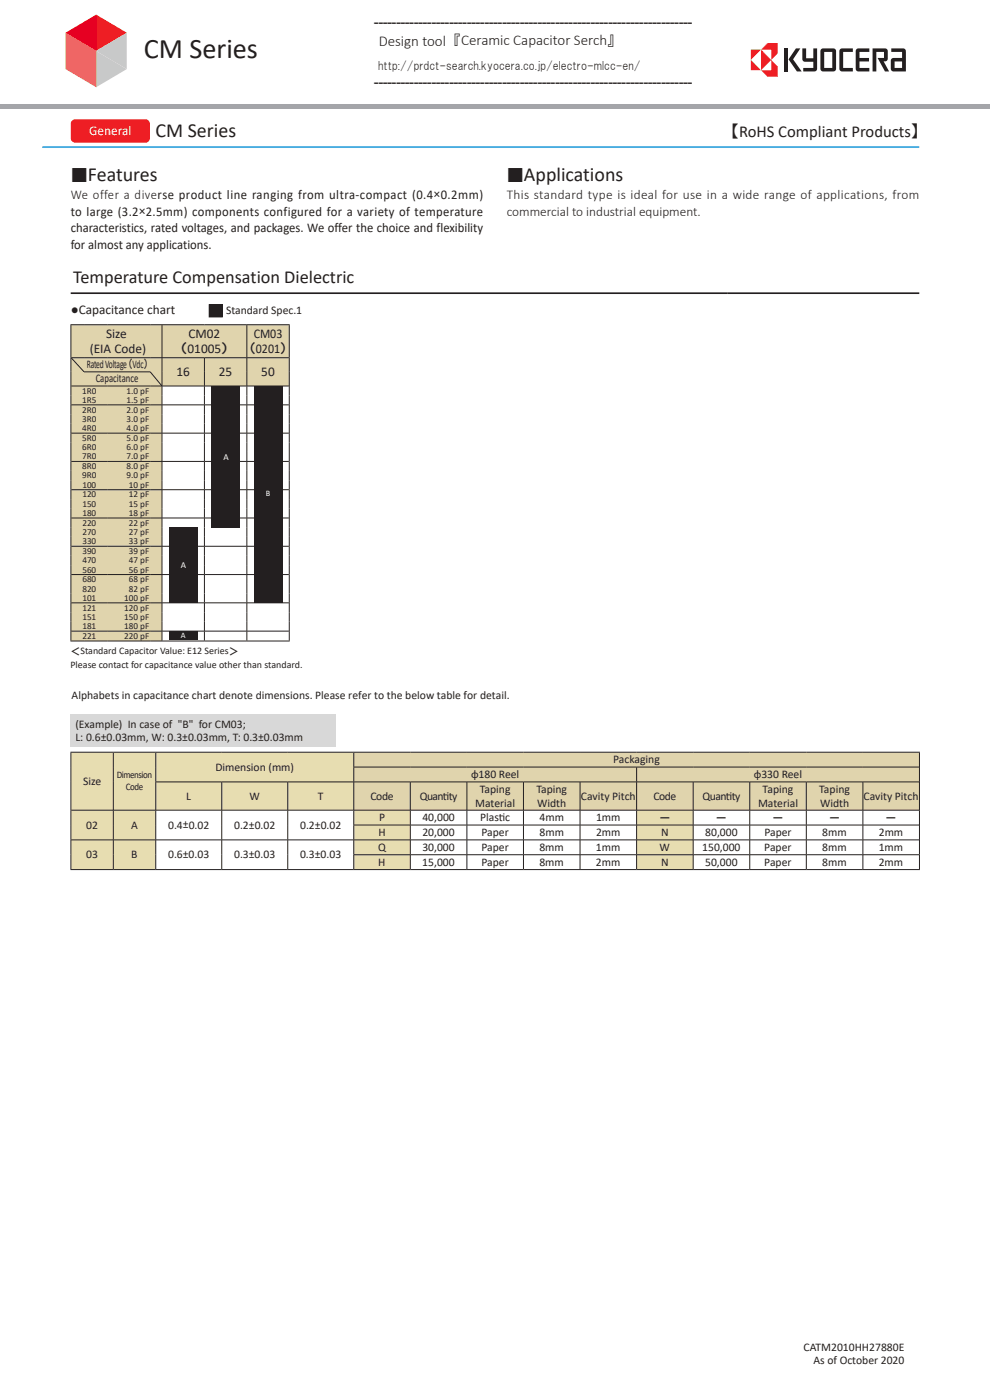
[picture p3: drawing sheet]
<svg xmlns="http://www.w3.org/2000/svg" width="210mm" height="297mm" viewBox="0 0 210 297" stroke-linecap="round" stroke-linejoin="round" font-family="sans-serif">
<defs><g id="words">
<text font-size="6" fill="#231f20" x="30.5" y="12.4">CM Series</text>
<g font-size="4.2" fill="#231f20">
<text x="33" y="29.1">CM Series</text>
<text x="15" y="38.6">■Features</text>
<text x="107.5" y="38.6">■Applications</text>
</g>
<text font-size="3.9" fill="#231f20" x="15.5" y="60">Temperature Compensation Dielectric</text>
<text font-size="3.5" fill="#231f20" x="155" y="29.1">【RoHS Compliant Products】</text>
<text font-size="3.2" fill="#231f20" x="80.3" y="9.7">Design tool 『Ceramic Capacitor Serch』</text>
<g font-size="2.8" fill="#231f20">
<text x="79.4" y="6">------------------------------------------------------------------------</text>
<text x="79.4" y="18.6">------------------------------------------------------------------------</text>
<text x="15" y="42.2">We offer a diverse product line ranging from ultra-compact (0.4×0.2mm)</text>
<text x="15" y="45.8">to large (3.2×2.5mm) components configured for a variety of temperature</text>
<text x="107.5" y="42.2">This standard type is ideal for use in a wide range of applications, from</text>
<text x="107.5" y="45.8">commercial to industrial equipment.</text>
<text x="15" y="49.3">characteristics, rated voltages, and packages. We offer the choice and flexibility</text>
<text x="15" y="52.8">for almost any applications.</text>
<text x="15" y="66.6">●Capacitance chart</text>
<text x="22.5" y="71.8">Size</text>
<text x="40" y="71.8">CM02</text>
<text x="53.8" y="71.8">CM03</text>
<text x="19" y="74.8">(EIA Code)</text>
<text x="38.4" y="74.9">（01005）</text>
<text x="53" y="74.9">（0201）</text>
<text x="37.4" y="79.8">16</text>
<text x="46.4" y="79.8">25</text>
<text x="55.4" y="79.8">50</text>
</g>
<text font-size="2.8" fill="#fff" x="18.9" y="28.7">General</text>
<g font-size="2.5" fill="#231f20">
<text x="80.2" y="14.8">http://prdct-search.kyocera.co.jp/electro-mlcc-en/</text>
<text x="48" y="66.5">Standard Spec.1</text>
<text x="18.4" y="78">Rated Voltage（Vdc）</text>
<text x="20.3" y="81">Capacitance</text>
<text x="15.2" y="148.3">Alphabets in capacitance chart denote dimensions. Please refer to the below table for detail.</text>
<text x="16" y="154.4">(Example) In case of &quot;B&quot; for CM03;</text>
<text x="16" y="157.2">L: 0.6±0.03mm, W: 0.3±0.03mm, T: 0.3±0.03mm</text>
<text x="130.1" y="162">Packaging</text>
<text x="17.6" y="166.5">Size</text>
<text x="45.7" y="163.5">Dimension (mm)</text>
<text x="99.9" y="165.1">φ180 Reel</text>
<text x="159.9" y="165.1">φ330 Reel</text>
<text x="39.5" y="169.7">L</text>
<text x="52.9" y="169.7">W</text>
<text x="67.4" y="169.7">T</text>
<text x="78.6" y="169.7">Code</text>
<text x="89" y="169.7">Quant</text>
<text x="94" y="169.7">ity</text>
<text x="100.8" y="171.1">Material</text>
<text x="101.8" y="168.2">Taping</text>
<text x="113.8" y="168.2">Taping</text>
<text x="113.9" y="171.1">Width</text>
<text x="123.2" y="169.7">Cavity Pitch</text>
<text x="138.6" y="169.7">Code</text>
<text x="149" y="169.7">Quant</text>
<text x="154" y="169.7">ity</text>
<text x="160.8" y="171.1">Material</text>
<text x="161.8" y="168.2">Taping</text>
<text x="173.8" y="168.2">Taping</text>
<text x="173.9" y="171.1">Width</text>
<text x="183.2" y="169.7">Cavity Pitch</text>
<text x="18.3" y="175.8">02</text>
<text x="27.8" y="175.8">A</text>
<text x="35.7" y="175.8">0.4±0.02</text>
<text x="49.7" y="175.8">0.2±0.02</text>
<text x="63.7" y="175.8">0.2±0.02</text>
<text x="80.3" y="177.4">H</text>
<text x="80.4" y="174.2">P</text>
<text x="89.6" y="177.4">20,000</text>
<text x="89.6" y="174.2">40,000</text>
<text x="101.8" y="174.2">Plast</text>
<text x="102.1" y="177.4">Paper</text>
<text x="105.8" y="174.2">ic</text>
<text x="114.4" y="177.4">8mm</text>
<text x="114.4" y="174.2">4mm</text>
<text x="126.4" y="177.4">2mm</text>
<text x="126.4" y="174.2">1mm</text>
<text x="139.8" y="174.3">－</text>
<text x="140.2" y="177.4">N</text>
<text x="149.6" y="177.4">80,000</text>
<text x="151.8" y="174.3">－</text>
<text x="162.1" y="177.4">Paper</text>
<text x="163.8" y="174.3">－</text>
<text x="174.4" y="177.4">8mm</text>
<text x="175.8" y="174.3">－</text>
<text x="186.4" y="177.4">2mm</text>
<text x="187.8" y="174.3">－</text>
<text x="18.3" y="182.1">03</text>
<text x="27.9" y="182.1">B</text>
<text x="35.7" y="182.1">0.6±0.03</text>
<text x="49.7" y="182.1">0.3±0.03</text>
<text x="63.7" y="182.1">0.3±0.03</text>
<text x="80.2" y="180.5">Q</text>
<text x="80.3" y="183.7">H</text>
<text x="89.6" y="183.7">15,000</text>
<text x="89.6" y="180.5">30,000</text>
<text x="102.1" y="183.7">Paper</text>
<text x="102.1" y="180.5">Paper</text>
<text x="114.4" y="183.7">8mm</text>
<text x="114.4" y="180.5">8mm</text>
<text x="126.4" y="183.7">2mm</text>
<text x="126.4" y="180.5">1mm</text>
<text x="139.9" y="180.5">W</text>
<text x="140.2" y="183.7">N</text>
<text x="149" y="180.5">150,000</text>
<text x="149.6" y="183.7">50,000</text>
<text x="162.1" y="183.7">Paper</text>
<text x="162.1" y="180.5">Paper</text>
<text x="174.4" y="183.7">8mm</text>
<text x="174.4" y="180.5">8mm</text>
<text x="186.4" y="183.7">2mm</text>
<text x="186.4" y="180.5">1mm</text>
<text x="170.4" y="286.5">CATM2010HH27880E</text>
<text x="172.5" y="289.3">As of October 2020</text>
</g>
<g font-size="2.1" fill="#231f20">
<text x="15" y="138.9">＜Standard Capacitor Value: E12 Series＞</text>
<text x="15" y="141.6">Please contact for capacitance value other than standard.</text>
<text x="24.8" y="165.1">Dimension</text>
<text x="26.7" y="167.7">Code</text>
</g>
<g font-size="1.9" fill="#231f20">
<text x="17.4" y="83.5">1R0</text>
<text x="26.9" y="83.5">1.0 pF</text>
<text x="17.4" y="85.5">1R5</text>
<text x="17.4" y="87.5">2R0</text>
<text x="17.4" y="89.5">3R0</text>
<text x="26.9" y="85.5">1.5 pF</text>
<text x="26.9" y="87.5">2.0 pF</text>
<text x="26.9" y="89.5">3.0 pF</text>
<text x="17.4" y="91.5">4R0</text>
<text x="17.4" y="93.5">5R0</text>
<text x="17.4" y="95.5">6R0</text>
<text x="26.9" y="91.5">4.0 pF</text>
<text x="26.9" y="93.5">5.0 pF</text>
<text x="26.9" y="95.5">6.0 pF</text>
<text x="17.4" y="97.5">7R0</text>
<text x="17.4" y="99.5">8R0</text>
<text x="17.4" y="101.5">9R0</text>
<text x="26.9" y="97.5">7.0 pF</text>
<text x="26.9" y="99.5">8.0 pF</text>
<text x="26.9" y="101.5">9.0 pF</text>
<text x="17.5" y="103.5">100</text>
<text x="17.5" y="105.5">120</text>
<text x="17.5" y="107.5">150</text>
<text x="27.3" y="103.5">10 pF</text>
<text x="27.3" y="105.5">12 pF</text>
<text x="27.3" y="107.5">15 pF</text>
<text x="17.5" y="113.5">270</text>
<text x="17.5" y="109.5">180</text>
<text x="17.5" y="111.5">220</text>
<text x="27.3" y="113.5">27 pF</text>
<text x="27.3" y="109.5">18 pF</text>
<text x="27.3" y="111.5">22 pF</text>
<text x="17.5" y="115.5">330</text>
<text x="17.5" y="117.5">390</text>
<text x="17.5" y="119.5">470</text>
<text x="27.3" y="115.5">33 pF</text>
<text x="27.3" y="117.5">39 pF</text>
<text x="27.3" y="119.5">47 pF</text>
<text x="17.5" y="121.5">560</text>
<text x="17.5" y="123.5">680</text>
<text x="17.5" y="125.5">820</text>
<text x="27.3" y="121.5">56 pF</text>
<text x="27.3" y="123.5">68 pF</text>
<text x="27.3" y="125.5">82 pF</text>
<text x="17.5" y="127.5">101</text>
<text x="17.5" y="129.5">121</text>
<text x="17.5" y="131.5">151</text>
<text x="26.4" y="127.5">100 pF</text>
<text x="26.4" y="129.5">120 pF</text>
<text x="26.4" y="131.5">150 pF</text>
<text x="17.5" y="133.5">181</text>
<text x="17.5" y="135.5">221</text>
<text x="26.4" y="133.5">180 pF</text>
<text x="26.4" y="135.5">220 pF</text>
</g>
<g font-size="1.9" fill="#fff">
<text x="47.4" y="97.5">A</text>
<text x="38.3" y="120.5">A</text>
</g>
<g font-size="1.8" fill="#fff">
<text x="56.4" y="105.3">B</text>
<text x="38.4" y="135.4">A</text>
</g>
</g></defs>
<path d="M-.1 22h209.3v1h-209.3z" fill="#a4a5a9"/>
<path d="M20.4 3.1l6.5 3.8-6.5 3.9z" fill="#e51713"/>
<g fill="#c8c9ca">
<path d="M20.4 10.8l6.5-3.9v7.8z"/>
<path d="M20.4 10.8l6.5 3.9-6.5 3.8z"/>
</g>
<path d="M13.9 6.9l6.5-3.8v7.7z" fill="#e60022"/>
<g fill="#e71b18">
<path d="M13.9 6.9l6.5 3.9-6.5 3.9z"/>
<path d="M13.9 14.7l6.5-3.9v7.7z"/>
</g>
<g fill="#231f20">
<path d="M166.4 10.3h.8v4.9h-.8z"/>
<path d="M168.8 10.3h1l-1.6 2.3 1.9 2.6h-1.1l-1.7-2.6z"/>
<path d="M185.1 10.3h2.9l.3 .5v1.6a.66 .66 0 0 1-.9 .6l1.2 2.2h-.9l-1.5-2.9h1.3v-1.3h-1.6v4.2h-.8z"/>
<path d="M181.8 10.3h2.6v.7h-2.1v1.3h2v.7h-2v1.4h2.1v.8h-2.3l-.5-.3-.1-4.1z"/>
<path d="M178.3 10.3h2.6v.7h-2v3.4h2v.8h-2.3l-.5-.3-.1-4.1z"/>
<path d="M170.2 10.3h.8v2.1h1.5v-2.1h.8v4.3l-.2 .5-2.7 .1v-.8h2.1v-1.3h-1.7l-.5-.3z"/>
<path d="M189.1 10.3v.7h2.3v1.3h-1.9l-.5 .3v2.3l.5 .3h2.7l-.1-4.6-.5-.3zM189.8 13h1.6v1.4h-1.6z"/>
<path d="M174.3 10.3h2.5l.5 .3v4l-.2 .5-2.5 .1-.5-.3-.1-4.1zM174.8 11v3.4h1.7v-3.4z"/>
</g>
<g fill="#e41d2f">
<path d="M159.3 10.5h2.1l-2.1 2.2z"/>
<path d="M159.3 12.7l2.1 2.2h-2.1z"/>
<path d="M161.4 10.5l2.2 2.2-2.2 2.2z"/>
<path d="M162.8 9.1h2.2v2.2l-1.4 1.4v-2.2h-2.2z"/>
<path d="M163.6 12.7l1.4 1.4v2.2h-2.2l-1.4-1.4h2.2z"/>
</g>
<path d="M209.2 22h.9v1h-.9z" fill="#a4a5a9"/>
<path d="M164.1 284.2h28.7v6.3h-28.7z" fill="#d8d8d8"/>
<path d="M15 62.2h180" fill="none" stroke="#231f20" stroke-width=".35"/>
<path d="M15 68.9h19.4v7h-19.4zM34.4 68.9h18v7h-18zM52.4 68.9h9v7h-9zM15 75.9h2.8v3h-2.8zM17.8 75.9h14.1v3h-14.1zM31.9 75.9h2.5v3h-2.5zM34.4 75.9h9v6h-9zM43.4 75.9h9v6h-9zM52.4 75.9h9v6h-9zM15 78.9h2.8v3h-2.8zM17.8 78.9h14.1v3h-14.1zM31.9 78.9h2.5v3h-2.5zM15 81.9h7.9v2h-7.9zM22.9 81.9h11.5v2h-11.5zM15 83.9h7.9v2h-7.9zM22.9 83.9h11.5v2h-11.5zM15 85.9h7.9v2h-7.9zM22.9 85.9h11.5v2h-11.5zM15 87.9h7.9v2h-7.9zM22.9 87.9h11.5v2h-11.5zM15 89.9h7.9v2h-7.9zM22.9 89.9h11.5v2h-11.5zM15 91.9h7.9v2h-7.9zM22.9 91.9h11.5v2h-11.5zM15 93.9h7.9v2h-7.9zM22.9 93.9h11.5v2h-11.5zM15 95.9h7.9v2h-7.9zM22.9 95.9h11.5v2h-11.5zM15 97.9h7.9v2h-7.9zM22.9 97.9h11.5v2h-11.5zM15 99.9h7.9v2h-7.9zM22.9 99.9h11.5v2h-11.5zM15 101.9h7.9v2h-7.9zM22.9 101.9h11.5v2h-11.5zM15 103.9h7.9v2h-7.9zM22.9 103.9h11.5v2h-11.5zM15 105.9h7.9v2h-7.9zM22.9 105.9h11.5v2h-11.5zM15 107.9h7.9v2h-7.9zM22.9 107.9h11.5v2h-11.5zM15 109.9h7.9v2h-7.9zM22.9 109.9h11.5v2h-11.5zM15 111.9h7.9v2h-7.9zM22.9 111.9h11.5v2h-11.5zM15 113.9h7.9v2h-7.9zM22.9 113.9h11.5v2h-11.5zM15 115.9h7.9v2h-7.9zM22.9 115.9h11.5v2h-11.5zM15 117.9h7.9v2h-7.9zM22.9 117.9h11.5v2h-11.5zM15 119.9h7.9v2h-7.9zM22.9 119.9h11.5v2h-11.5zM15 121.9h7.9v2h-7.9zM22.9 121.9h11.5v2h-11.5zM15 123.9h7.9v2h-7.9zM22.9 123.9h11.5v2h-11.5zM15 125.9h7.9v2h-7.9zM22.9 125.9h11.5v2h-11.5zM15 127.9h7.9v2h-7.9zM22.9 127.9h11.5v2h-11.5zM15 129.9h7.9v2h-7.9zM22.9 129.9h11.5v2h-11.5zM15 131.9h7.9v2h-7.9zM22.9 131.9h11.5v2h-11.5zM15 133.9h7.9v2.1h-7.9zM22.9 133.9h11.5v2.1h-11.5z" fill="#e0d4ad"/>
<g fill="none" stroke="#231f20" stroke-width=".21">
<path d="M15 68.9h46.5M15 69v66.9M15.1 75.9h46.2M15.1 75.9l2.7 3h14.1l2.4 2.9M34.4 69v6.8M34.4 75.9v5.9M43.4 75.9v5.9M52.4 69v6.8M52.4 75.9v5.9M61.4 69v66.9M15.1 85.9h46.2M15.1 91.9h46.2"/>
<path d="M15.1 97.9h46.2M15.1 81.9h46.2M34.4 81.9v3.9M34.4 85.9v5.9M34.4 91.9v5.9M34.4 97.9v5.9M43.4 81.9v3.9M43.4 85.9v5.9M43.4 91.9v5.9M43.4 97.9v5.9M52.4 81.9v3.9M52.4 85.9v5.9"/>
<path d="M52.4 91.9v5.9M52.4 97.9v5.9M15.1 103.9h46.2M15.1 109.9h46.2M15.1 115.9h46.2M34.4 103.9v5.9M34.4 109.9v5.9M34.4 115.9v5.9M43.4 103.9v5.9M43.4 109.9v5.9M43.4 115.9v5.9M52.4 103.9v5.9"/>
<path d="M52.4 109.9v5.9M52.4 115.9v5.9M15 136h46.5M15.1 121.9h46.2M15.1 127.9h46.2M15.1 133.9h46.2M34.4 121.9v5.9M34.4 127.9v5.9M34.4 133.9v2M43.4 121.9v5.9M43.4 127.9v5.9M43.4 133.9v2"/>
<path d="M52.4 121.9v5.9M52.4 127.9v5.9M52.4 133.9v2"/>
</g>
<g fill="#231f20">
<path d="M44.9 81.9h6v30h-6z"/>
<path d="M53.9 81.9h6v45.9h-6z"/>
</g>
<path d="M9 31.2h186" fill="none" stroke="#48ace0" stroke-width=".4"/>
<path d="M15.3 25.6l.7-.3h14.8a1 1 0 0 1 1 1v3a1 1 0 0 1-1 1h-14.8a1 1 0 0 1-1-1v-3z" fill="#ee1d23"/>
<g fill="#e7ddb1">
<path d="M15 159.6h9v12.3h-9zM24 159.6h9v12.3h-9zM15 171.9h9v6.3h-9zM24 171.9h9v6.3h-9zM15 178.2h9v6.3h-9zM24 178.2h9v6.3h-9z"/>
<path d="M33 159.6h42v6.3h-42zM33 165.9h14v6h-14zM47 165.9h14v6h-14zM61 165.9h14v6h-14z"/>
</g>
<path d="M75 159.6h120v3.1h-120zM75 162.7h60v3.2h-60zM135 162.7h60v3.2h-60zM75 165.9h12v6h-12zM87 165.9h12v6h-12zM99 165.9h12v6h-12zM111 165.9h12v6h-12zM123 165.9h12v6h-12zM135 165.9h12v6h-12zM147 165.9h12v6h-12zM159 165.9h12v6h-12zM171 165.9h12v6h-12zM183 165.9h12v6h-12z" fill="#e0d4ad"/>
<path d="M33 171.9h14v6.3h-14zM47 171.9h14v6.3h-14zM61 171.9h14v6.3h-14zM33 178.2h14v6.3h-14zM47 178.2h14v6.3h-14zM61 178.2h14v6.3h-14z" fill="#fff"/>
<g fill="#e7ddb1">
<path d="M75 171.9h12v3.1h-12zM75 175h12v3.2h-12zM75 178.2h12v3.1h-12zM75 181.3h12v3.2h-12z"/>
<path d="M135 171.9h12v3.1h-12zM135 175h12v3.2h-12zM135 178.2h12v3.1h-12zM135 181.3h12v3.2h-12z"/>
</g>
<g fill="none" stroke="#231f20" stroke-width=".21">
<path d="M15 159.6h180.1M15 159.7v24.7M24 159.7v12.1M33 159.7v6.1M75 159.7v3M195 159.7v24.7M15.1 171.9h179.9M15.1 178.2h179.9M24 171.9v6.2M24 178.2v6.2M33 165.9h162M33 165.9v5.9"/>
<path d="M33 171.9v6.2M33 178.2v6.2M47 165.9v5.9M47 171.9v6.2M47 178.2v6.2M61 165.9v5.9M61 171.9v6.2M61 178.2v6.2M75 175h120M75 162.7h120M75 162.8v3M75 165.9v5.9"/>
<path d="M75 171.9v3.1M75 175.1v3M75 178.2v3.1M87 165.9v5.9M87 171.9v3.1M87 175.1v3M87 178.2v3.1M99 165.9v5.9M99 171.9v3.1M99 175.1v3M99 178.2v3.1M111 165.9v5.9"/>
<path d="M111 171.9v3.1M111 175.1v3M111 178.2v3.1M123 165.9v5.9M123 171.9v3.1M123 175.1v3M123 178.2v3.1M135 162.8v3M135 165.9v5.9M135 171.9v3.1M135 175.1v3M135 178.2v3.1"/>
<path d="M147 165.9v5.9M147 171.9v3.1M147 175.1v3M147 178.2v3.1M159 165.9v5.9M159 171.9v3.1M159 175.1v3M159 178.2v3.1M171 165.9v5.9M171 171.9v3.1M171 175.1v3M171 178.2v3.1"/>
<path d="M183 165.9v5.9M183 171.9v3.1M183 175.1v3M183 178.2v3.1M15 184.5h180.1M75 181.3h120M75 181.4v3M87 181.4v3M99 181.4v3M111 181.4v3M123 181.4v3M135 181.4v3"/>
<path d="M147 181.4v3M159 181.4v3M171 181.4v3M183 181.4v3"/>
</g>
<path d="M15 151.4h56.3v7h-56.3z" fill="#d8d8d8"/>
<path d="M44.4 64.6h2.8v2.6h-2.8z" fill="#231f20"/>
<path d="M44.4 64.6h2.8v2.6h-2.8zM45 64.6l-.7 .6M45.8 64.6l-1.5 1.4M46.6 64.6l-2.3 2.3M47.2 64.8l-2.5 2.5M47.2 65.6l-1.6 1.7M47.2 66.5l-.8 .8" fill="none" stroke="#231f20" stroke-width=".21"/>
<g fill="#231f20">
<path d="M35.9 111.9h6v16h-6z"/>
<path d="M35.9 133.9h6v1.9h-6z"/>
</g>
<use href="#words"/>
</svg>
